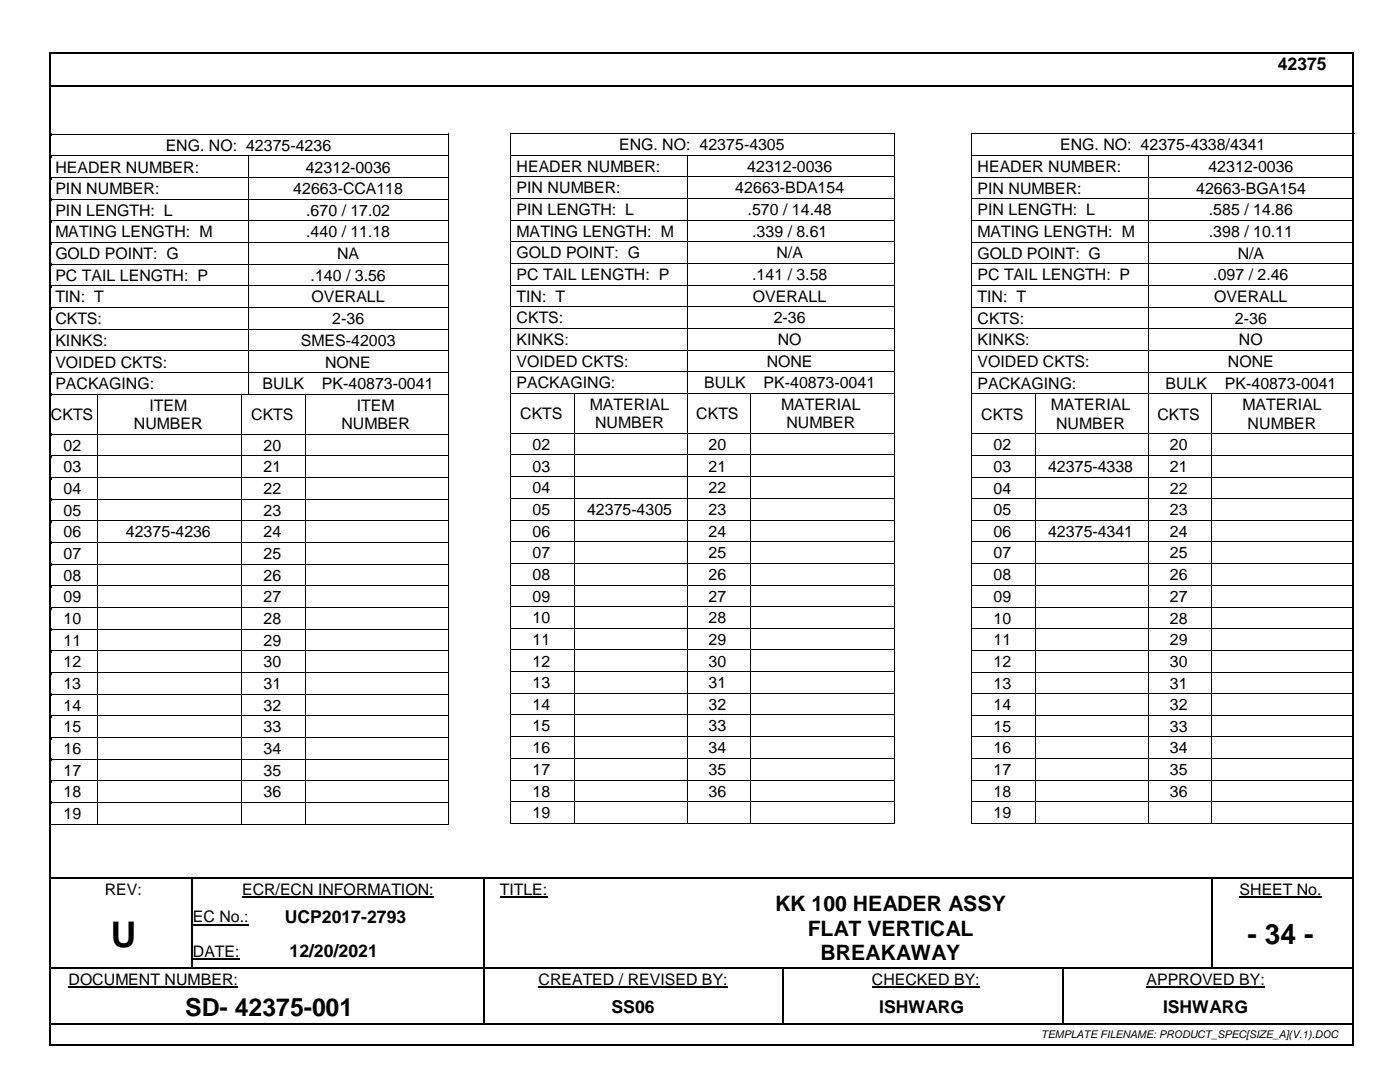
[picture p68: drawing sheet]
<svg xmlns="http://www.w3.org/2000/svg" width="279mm" height="216mm" viewBox="0 0 279 216" stroke-linecap="round" stroke-linejoin="round" font-family="sans-serif">
<defs><g id="words">
<text font-size="7.1" x="22.1" y="188.9">U</text>
<text font-size="5.6" x="249" y="188.3">- 34 -</text>
<text font-size="5" x="37" y="202.7">SD- 42375-001</text>
<g font-size="4.2">
<text x="154.7" y="181.9">KK 100 HEADER ASSY</text>
<text x="161.2" y="186.7">FLAT VERTICAL</text>
<text x="163.8" y="191.6">BREAKAWAY</text>
</g>
<g font-size="3.5">
<text x="255" y="13.9">42375</text>
<text x="56.8" y="184.1">UCP2017-2793</text>
<text x="57.8" y="191">12/20/2021</text>
<text x="122.1" y="202">SS06</text>
<text x="175.5" y="202">ISHWARG</text>
<text x="232.1" y="202">ISHWARG</text>
</g>
<g font-size="3.2">
<text x="123.5" y="29.9">ENG. NO: 42375-4305</text>
<text x="11" y="34.4">HEADER NUMBER:</text>
<text x="33.1" y="30.1">ENG. NO: 42375-4236</text>
<text x="61" y="34.4">42312-0036</text>
<text x="103.1" y="34.3">HEADER NUMBER:</text>
<text x="149.1" y="34.3">42312-0036</text>
<text x="195.1" y="34.3">HEADER NUMBER:</text>
<text x="211.6" y="30">ENG. NO: 42375-4338/4341</text>
<text x="241.2" y="34.3">42312-0036</text>
<text x="11" y="38.7">PIN NUMBER:</text>
<text x="58.5" y="38.7">42663-CCA118</text>
<text x="103.1" y="38.6">PIN NUMBER:</text>
<text x="146.7" y="38.6">42663-BDA154</text>
<text x="195.1" y="38.7">PIN NUMBER:</text>
<text x="238.7" y="38.7">42663-BGA154</text>
<text x="11" y="43.1">PIN LENGTH: L</text>
<text x="11" y="47.4">MATING LENGTH: M</text>
<text x="61.1" y="43.1">.670 / 17.02</text>
<text x="61.1" y="47.4">.440 / 11.18</text>
<text x="103.1" y="42.9">PIN LENGTH: L</text>
<text x="103.1" y="47.2">MATING LENGTH: M</text>
<text x="149.2" y="42.9">.570 / 14.48</text>
<text x="150.1" y="47.2">.339 / 8.61</text>
<text x="195.1" y="43">PIN LENGTH: L</text>
<text x="195.1" y="47.3">MATING LENGTH: M</text>
<text x="241.3" y="43">.585 / 14.86</text>
<text x="241.3" y="47.3">.398 / 10.11</text>
<text x="11" y="51.7">GOLD POINT: G</text>
<text x="67.3" y="51.7">NA</text>
<text x="103.1" y="51.5">GOLD POINT: G</text>
<text x="155" y="51.5">N/A</text>
<text x="195.1" y="51.6">GOLD POINT: G</text>
<text x="247" y="51.6">N/A</text>
<text x="11" y="56">PC TAIL LENGTH: P</text>
<text x="62" y="56">.140 / 3.56</text>
<text x="103.1" y="55.9">PC TAIL LENGTH: P</text>
<text x="150.1" y="55.9">.141 / 3.58</text>
<text x="195.1" y="55.9">PC TAIL LENGTH: P</text>
<text x="242.1" y="55.9">.097 / 2.46</text>
<text x="11" y="60.3">TIN: T</text>
<text x="11" y="64.7">CKTS:</text>
<text x="62.2" y="60.3">OVERALL</text>
<text x="66.3" y="64.7">2-36</text>
<text x="103.1" y="60.2">TIN: T</text>
<text x="103.1" y="64.5">CKTS:</text>
<text x="150.3" y="60.2">OVERALL</text>
<text x="154.4" y="64.5">2-36</text>
<text x="195.1" y="60.2">TIN: T</text>
<text x="195.1" y="64.6">CKTS:</text>
<text x="242.3" y="60.2">OVERALL</text>
<text x="246.5" y="64.6">2-36</text>
<text x="11" y="69">KINKS:</text>
<text x="60" y="69">SMES-42003</text>
<text x="103.1" y="68.9">KINKS:</text>
<text x="155.2" y="68.9">NO</text>
<text x="195.1" y="68.9">KINKS:</text>
<text x="247.3" y="68.9">NO</text>
<text x="11" y="73.3">VOIDED CKTS:</text>
<text x="11" y="77.7">PACKAGING:</text>
<text x="52.4" y="77.7">BULK</text>
<text x="64.3" y="77.7">PK-40873-0041</text>
<text x="64.9" y="73.3">NONE</text>
<text x="103.1" y="73.2">VOIDED CKTS:</text>
<text x="103.1" y="77.5">PACKAGING:</text>
<text x="140.6" y="77.5">BULK</text>
<text x="152.4" y="77.5">PK-40873-0041</text>
<text x="153" y="73.2">NONE</text>
<text x="195.1" y="73.3">VOIDED CKTS:</text>
<text x="195.1" y="77.6">PACKAGING:</text>
<text x="232.6" y="77.6">BULK</text>
<text x="244.5" y="77.6">PK-40873-0041</text>
<text x="245.1" y="73.3">NONE</text>
<text x="10.2" y="83.8">CKTS</text>
<text x="29.8" y="82">ITEM</text>
<text x="50.1" y="83.8">CKTS</text>
<text x="71.2" y="82">ITEM</text>
<text x="103.8" y="83.6">CKTS</text>
<text x="117.7" y="81.8">MATERIAL</text>
<text x="139" y="83.6">CKTS</text>
<text x="155.9" y="81.8">MATERIAL</text>
<text x="195.8" y="83.7">CKTS</text>
<text x="209.7" y="81.9">MATERIAL</text>
<text x="231" y="83.7">CKTS</text>
<text x="247.9" y="81.9">MATERIAL</text>
<text x="12.7" y="89.9">02</text>
<text x="26.7" y="85.6">NUMBER</text>
<text x="52.6" y="89.9">20</text>
<text x="68.1" y="85.6">NUMBER</text>
<text x="106.3" y="89.8">02</text>
<text x="118.8" y="85.4">NUMBER</text>
<text x="141.4" y="89.8">20</text>
<text x="157" y="85.4">NUMBER</text>
<text x="198.3" y="89.8">02</text>
<text x="210.8" y="85.5">NUMBER</text>
<text x="233.5" y="89.8">20</text>
<text x="249" y="85.5">NUMBER</text>
<text x="12.7" y="94.3">03</text>
<text x="52.6" y="94.3">21</text>
<text x="106.3" y="94.1">03</text>
<text x="141.4" y="94.1">21</text>
<text x="198.3" y="94.2">03</text>
<text x="209.2" y="94.2">42375-4338</text>
<text x="233.5" y="94.2">21</text>
<text x="12.7" y="98.6">04</text>
<text x="52.6" y="98.6">22</text>
<text x="106.3" y="98.4">04</text>
<text x="141.4" y="98.4">22</text>
<text x="198.3" y="98.5">04</text>
<text x="233.5" y="98.5">22</text>
<text x="12.7" y="102.9">05</text>
<text x="12.7" y="107.2">06</text>
<text x="25.1" y="107.2">42375-4236</text>
<text x="52.6" y="102.9">23</text>
<text x="52.6" y="107.2">24</text>
<text x="106.3" y="102.8">05</text>
<text x="106.3" y="107.1">06</text>
<text x="117.2" y="102.8">42375-4305</text>
<text x="141.4" y="102.8">23</text>
<text x="141.4" y="107.1">24</text>
<text x="198.3" y="102.8">05</text>
<text x="198.3" y="107.1">06</text>
<text x="209.2" y="107.1">42375-4341</text>
<text x="233.5" y="102.8">23</text>
<text x="233.5" y="107.1">24</text>
<text x="12.7" y="111.5">07</text>
<text x="52.6" y="111.5">25</text>
<text x="106.3" y="111.4">07</text>
<text x="141.4" y="111.4">25</text>
<text x="198.3" y="111.4">07</text>
<text x="233.5" y="111.4">25</text>
<text x="12.7" y="115.9">08</text>
<text x="52.6" y="115.9">26</text>
<text x="106.3" y="115.7">08</text>
<text x="141.4" y="115.7">26</text>
<text x="198.3" y="115.8">08</text>
<text x="233.5" y="115.8">26</text>
<text x="12.7" y="120.2">09</text>
<text x="12.7" y="124.5">10</text>
<text x="52.6" y="120.2">27</text>
<text x="52.6" y="124.5">28</text>
<text x="106.3" y="120">09</text>
<text x="106.3" y="124.4">10</text>
<text x="141.4" y="120">27</text>
<text x="141.4" y="124.4">28</text>
<text x="198.3" y="120.1">09</text>
<text x="198.3" y="124.4">10</text>
<text x="233.5" y="120.1">27</text>
<text x="233.5" y="124.4">28</text>
<text x="12.7" y="128.8">11</text>
<text x="52.6" y="128.8">29</text>
<text x="106.3" y="128.7">11</text>
<text x="141.4" y="128.7">29</text>
<text x="198.3" y="128.8">11</text>
<text x="233.5" y="128.8">29</text>
<text x="12.7" y="133.2">12</text>
<text x="12.7" y="137.5">13</text>
<text x="52.6" y="133.2">30</text>
<text x="52.6" y="137.5">31</text>
<text x="106.3" y="133">12</text>
<text x="106.3" y="137.3">13</text>
<text x="141.4" y="133">30</text>
<text x="141.4" y="137.3">31</text>
<text x="198.3" y="133.1">12</text>
<text x="198.3" y="137.4">13</text>
<text x="233.5" y="133.1">30</text>
<text x="233.5" y="137.4">31</text>
<text x="12.7" y="141.8">14</text>
<text x="52.6" y="141.8">32</text>
<text x="106.3" y="141.6">14</text>
<text x="141.4" y="141.6">32</text>
<text x="198.3" y="141.7">14</text>
<text x="233.5" y="141.7">32</text>
<text x="12.7" y="146.1">15</text>
<text x="52.6" y="146.1">33</text>
<text x="106.3" y="145.9">15</text>
<text x="141.4" y="145.9">33</text>
<text x="198.3" y="146">15</text>
<text x="233.5" y="146">33</text>
<text x="12.7" y="150.4">16</text>
<text x="12.7" y="154.8">17</text>
<text x="52.6" y="150.4">34</text>
<text x="52.6" y="154.8">35</text>
<text x="106.3" y="150.3">16</text>
<text x="106.3" y="154.6">17</text>
<text x="141.4" y="150.3">34</text>
<text x="141.4" y="154.6">35</text>
<text x="198.3" y="150.4">16</text>
<text x="198.3" y="154.7">17</text>
<text x="233.5" y="150.4">34</text>
<text x="233.5" y="154.7">35</text>
<text x="12.7" y="159.1">18</text>
<text x="52.6" y="159.1">36</text>
<text x="106.3" y="158.9">18</text>
<text x="141.4" y="158.9">36</text>
<text x="198.3" y="159">18</text>
<text x="233.5" y="159">36</text>
<text x="12.7" y="163.4">19</text>
<text x="106.3" y="163.3">19</text>
<text x="198.3" y="163.3">19</text>
<text x="20.9" y="178.5">REV:</text>
<text x="48.3" y="178.5">ECR/ECN INFORMATION:</text>
<text x="99.8" y="178.5">TITLE:</text>
<text x="247.4" y="178.5">SHEET No.</text>
<text x="38.5" y="184.1">EC No.:</text>
<text x="38.5" y="191">DATE:</text>
<text x="13.7" y="196.5">DOCUMENT NUMBER:</text>
<text x="107.5" y="196.5">CREATED / REVISED BY:</text>
<text x="174" y="196.5">CHECKED BY:</text>
<text x="228.8" y="196.5">APPROVED BY:</text>
</g>
<text font-size="2.1" x="207.8" y="207.1">TEMPLATE FILENAME: PRODUCT_SPEC[SIZE_A](V.1).DOC</text>
</g></defs>
<g fill="#000">
<path d="M9.8 10.3h.4v.4h-.4z" fill-rule="evenodd"/>
<path d="M9.8 10.3h.4v.4h-.4z" fill-rule="evenodd"/>
<path d="M10.2 17h.3v.4h-.3z" fill-rule="evenodd"/>
<path d="M10.2 17h.3v.4h-.3z" fill-rule="evenodd"/>
<path d="M10.2 17h.3v.4h-.3z" fill-rule="evenodd"/>
<path d="M10.5 17v.4z" fill-rule="evenodd"/>
<path d="M269.9 10.3h.4v.4h-.4z" fill-rule="evenodd"/>
<path d="M269.9 10.3h.4v.4h-.4z" fill-rule="evenodd"/>
<path d="M10.2 26.7h.1v.4h-.1z" fill-rule="evenodd"/>
<path d="M10.2 26.7h.1v.2h-.1z" fill-rule="evenodd"/>
<path d="M10.2 31h.1v.5h-.1z" fill-rule="evenodd"/>
<path d="M10.2 35.4h.1v.4h-.1z" fill-rule="evenodd"/>
<path d="M49.6 31.2h.1v.3h-.1z" fill-rule="evenodd"/>
<path d="M49.6 31h.1v.2h-.1z" fill-rule="evenodd"/>
<path d="M49.6 35.4h.1v.4h-.1z" fill-rule="evenodd"/>
<path d="M89.5 26.7h.1v.4h-.1z" fill-rule="evenodd"/>
<path d="M89.5 26.7h.1v.2h-.1z" fill-rule="evenodd"/>
<path d="M89.5 31h.1v.5h-.1z" fill-rule="evenodd"/>
<path d="M89.5 35.4h.1v.4h-.1z" fill-rule="evenodd"/>
<path d="M101.9 26.6h.1v.4h-.1z" fill-rule="evenodd"/>
<path d="M101.9 26.6h.1v.1h-.1z" fill-rule="evenodd"/>
<path d="M101.9 30.9h.1v.4h-.1z" fill-rule="evenodd"/>
<path d="M101.9 35.2h.1v.4h-.1z" fill-rule="evenodd"/>
<path d="M101.9 39.5h.1v.4h-.1z" fill-rule="evenodd"/>
<path d="M137.1 31h.1v.3h-.1z" fill-rule="evenodd"/>
<path d="M137.1 30.9h.1v.1h-.1z" fill-rule="evenodd"/>
<path d="M137.1 35.2h.1v.4h-.1z" fill-rule="evenodd"/>
<path d="M137.1 39.5h.1v.4h-.1z" fill-rule="evenodd"/>
<path d="M178.3 26.6h.2v.4h-.2z" fill-rule="evenodd"/>
<path d="M178.3 26.6h.2v.1h-.2z" fill-rule="evenodd"/>
<path d="M178.3 30.9h.2v.4h-.2z" fill-rule="evenodd"/>
<path d="M178.3 35.2h.2v.4h-.2z" fill-rule="evenodd"/>
<path d="M178.3 39.5h.2v.4h-.2z" fill-rule="evenodd"/>
<path d="M193.9 26.6h.1v.5h-.1z" fill-rule="evenodd"/>
<path d="M193.9 26.6h.1v.2h-.1z" fill-rule="evenodd"/>
<path d="M193.9 31h.1v.4h-.1z" fill-rule="evenodd"/>
<path d="M193.9 35.3h.1v.4h-.1z" fill-rule="evenodd"/>
<path d="M229.1 31.1h.1v.3h-.1z" fill-rule="evenodd"/>
<path d="M229.1 31h.1v.1h-.1z" fill-rule="evenodd"/>
<path d="M229.1 35.3h.1v.4h-.1z" fill-rule="evenodd"/>
<path d="M10.2 39.7h.1v.4h-.1z" fill-rule="evenodd"/>
<path d="M10.2 44h.1v.4h-.1z" fill-rule="evenodd"/>
<path d="M10.2 48.3h.1v.4h-.1z" fill-rule="evenodd"/>
<path d="M10.2 52.6h.1v.5h-.1z" fill-rule="evenodd"/>
<path d="M10.2 56.9h.1v.5h-.1z" fill-rule="evenodd"/>
<path d="M49.6 39.7h.1v.4h-.1z" fill-rule="evenodd"/>
<path d="M49.6 44h.1v.4h-.1z" fill-rule="evenodd"/>
<path d="M49.6 48.3h.1v.4h-.1z" fill-rule="evenodd"/>
<path d="M49.6 52.6h.1v.5h-.1z" fill-rule="evenodd"/>
<path d="M49.6 56.9h.1v.5h-.1z" fill-rule="evenodd"/>
<path d="M89.5 39.7h.1v.4h-.1z" fill-rule="evenodd"/>
<path d="M89.5 44h.1v.4h-.1z" fill-rule="evenodd"/>
<path d="M89.5 48.3h.1v.4h-.1z" fill-rule="evenodd"/>
<path d="M89.5 52.6h.1v.5h-.1z" fill-rule="evenodd"/>
<path d="M89.5 56.9h.1v.5h-.1z" fill-rule="evenodd"/>
<path d="M101.9 43.8h.1v.4h-.1z" fill-rule="evenodd"/>
<path d="M101.9 48.1h.1v.5h-.1z" fill-rule="evenodd"/>
<path d="M101.9 52.5h.1v.4h-.1z" fill-rule="evenodd"/>
<path d="M101.9 56.8h.1v.4h-.1z" fill-rule="evenodd"/>
<path d="M137.1 43.8h.1v.4h-.1z" fill-rule="evenodd"/>
<path d="M137.1 48.1h.1v.5h-.1z" fill-rule="evenodd"/>
<path d="M137.1 52.5h.1v.4h-.1z" fill-rule="evenodd"/>
<path d="M137.1 56.8h.1v.4h-.1z" fill-rule="evenodd"/>
<path d="M178.3 43.8h.2v.4h-.2z" fill-rule="evenodd"/>
<path d="M178.3 48.1h.2v.5h-.2z" fill-rule="evenodd"/>
<path d="M178.3 52.5h.2v.4h-.2z" fill-rule="evenodd"/>
<path d="M178.3 56.8h.2v.4h-.2z" fill-rule="evenodd"/>
<path d="M193.9 39.6h.1v.4h-.1z" fill-rule="evenodd"/>
<path d="M193.9 43.9h.1v.4h-.1z" fill-rule="evenodd"/>
<path d="M193.9 48.2h.1v.4h-.1z" fill-rule="evenodd"/>
<path d="M193.9 52.5h.1v.5h-.1z" fill-rule="evenodd"/>
<path d="M193.9 56.9h.1v.4h-.1z" fill-rule="evenodd"/>
<path d="M229.1 39.6h.1v.4h-.1z" fill-rule="evenodd"/>
<path d="M229.1 43.9h.1v.4h-.1z" fill-rule="evenodd"/>
<path d="M229.1 48.2h.1v.4h-.1z" fill-rule="evenodd"/>
<path d="M229.1 52.5h.1v.5h-.1z" fill-rule="evenodd"/>
<path d="M229.1 56.9h.1v.4h-.1z" fill-rule="evenodd"/>
<path d="M10.2 61.3h.1v.4h-.1z" fill-rule="evenodd"/>
<path d="M10.2 65.6h.1v.4h-.1z" fill-rule="evenodd"/>
<path d="M10.2 70h.1v.4h-.1z" fill-rule="evenodd"/>
<path d="M10.2 74.3h.1v.4h-.1z" fill-rule="evenodd"/>
<path d="M10.2 78.6h.1v.4h-.1z" fill-rule="evenodd"/>
<path d="M19.3 78.8h.2v.2h-.2z" fill-rule="evenodd"/>
<path d="M19.3 78.6h.2v.2h-.2z" fill-rule="evenodd"/>
<path d="M48.2 78.8h.2v.2h-.2z" fill-rule="evenodd"/>
<path d="M48.2 78.6h.2v.2h-.2z" fill-rule="evenodd"/>
<path d="M48.4 78.6h1.2v.2h-1.2z" fill-rule="evenodd"/>
<path d="M49.6 61.3h.1v.4h-.1z" fill-rule="evenodd"/>
<path d="M49.6 65.6h.1v.4h-.1z" fill-rule="evenodd"/>
<path d="M49.6 70h.1v.4h-.1z" fill-rule="evenodd"/>
<path d="M49.6 74.3h.1v.4h-.1z" fill-rule="evenodd"/>
<path d="M49.6 78.6h.1v.2h-.1z" fill-rule="evenodd"/>
<path d="M60.9 78.8h.2v.2h-.2z" fill-rule="evenodd"/>
<path d="M60.9 78.6h.2v.2h-.2z" fill-rule="evenodd"/>
<path d="M89.5 61.3h.1v.4h-.1z" fill-rule="evenodd"/>
<path d="M89.5 65.6h.1v.4h-.1z" fill-rule="evenodd"/>
<path d="M89.5 70h.1v.4h-.1z" fill-rule="evenodd"/>
<path d="M89.5 74.3h.1v.4h-.1z" fill-rule="evenodd"/>
<path d="M89.5 78.6h.1v.2h-.1z" fill-rule="evenodd"/>
<path d="M89.5 78.8l.1 .2z" fill-rule="evenodd"/>
<path d="M101.9 61.1h.1v.5h-.1z" fill-rule="evenodd"/>
<path d="M101.9 65.5h.1v.4h-.1z" fill-rule="evenodd"/>
<path d="M101.9 69.8h.1v.4h-.1z" fill-rule="evenodd"/>
<path d="M101.9 74.1h.1v.4h-.1z" fill-rule="evenodd"/>
<path d="M101.9 78.4h.1v.4h-.1z" fill-rule="evenodd"/>
<path d="M114.6 78.6h.1v.2h-.1z" fill-rule="evenodd"/>
<path d="M114.6 78.4h.1v.2h-.1z" fill-rule="evenodd"/>
<path d="M137.1 61.1h.1v.5h-.1z" fill-rule="evenodd"/>
<path d="M137.1 65.5h.1v.4h-.1z" fill-rule="evenodd"/>
<path d="M137.1 69.8h.1v.4h-.1z" fill-rule="evenodd"/>
<path d="M137.1 74.1h.1v.4h-.1z" fill-rule="evenodd"/>
<path d="M137.1 78.4h.1v.4h-.1z" fill-rule="evenodd"/>
<path d="M149.8 78.6h.1v.2h-.1z" fill-rule="evenodd"/>
<path d="M149.8 78.4h.1v.2h-.1z" fill-rule="evenodd"/>
<path d="M178.3 61.1h.2v.5h-.2z" fill-rule="evenodd"/>
<path d="M178.3 65.5h.2v.4h-.2z" fill-rule="evenodd"/>
<path d="M178.3 69.8h.2v.4h-.2z" fill-rule="evenodd"/>
<path d="M178.3 74.1h.2v.4h-.2z" fill-rule="evenodd"/>
<path d="M178.3 78.4h.2v.4h-.2z" fill-rule="evenodd"/>
<path d="M193.9 61.2h.1v.4h-.1z" fill-rule="evenodd"/>
<path d="M193.9 65.5h.1v.4h-.1z" fill-rule="evenodd"/>
<path d="M193.9 69.9h.1v.4h-.1z" fill-rule="evenodd"/>
<path d="M193.9 74.2h.1v.4h-.1z" fill-rule="evenodd"/>
<path d="M193.9 78.5h.1v.4h-.1z" fill-rule="evenodd"/>
<path d="M206.6 78.7h.1v.2h-.1z" fill-rule="evenodd"/>
<path d="M206.6 78.5h.1v.2h-.1z" fill-rule="evenodd"/>
<path d="M229.1 61.2h.1v.4h-.1z" fill-rule="evenodd"/>
<path d="M229.1 65.5h.1v.4h-.1z" fill-rule="evenodd"/>
<path d="M229.1 69.9h.1v.4h-.1z" fill-rule="evenodd"/>
<path d="M229.1 74.2h.1v.4h-.1z" fill-rule="evenodd"/>
<path d="M229.1 78.5h.1v.4h-.1z" fill-rule="evenodd"/>
<path d="M241.8 78.7h.1v.2h-.1z" fill-rule="evenodd"/>
<path d="M241.8 78.5h.1v.2h-.1z" fill-rule="evenodd"/>
<path d="M10.2 86.5h.1v.5h-.1z" fill-rule="evenodd"/>
<path d="M10.2 90.9h.1v.4h-.1z" fill-rule="evenodd"/>
<path d="M10.2 95.2h.1v.4h-.1z" fill-rule="evenodd"/>
<path d="M10.2 99.5h.1v.4h-.1z" fill-rule="evenodd"/>
<path d="M19.3 86.5h.2v.5h-.2z" fill-rule="evenodd"/>
<path d="M19.3 90.9h.2v.4h-.2z" fill-rule="evenodd"/>
<path d="M19.3 95.2h.2v.4h-.2z" fill-rule="evenodd"/>
<path d="M19.3 99.5h.2v.4h-.2z" fill-rule="evenodd"/>
<path d="M48.2 86.5h.2v.5h-.2z" fill-rule="evenodd"/>
<path d="M48.2 90.9h.2v.4h-.2z" fill-rule="evenodd"/>
<path d="M48.2 95.2h.2v.4h-.2z" fill-rule="evenodd"/>
<path d="M48.2 99.5h.2v.4h-.2z" fill-rule="evenodd"/>
<path d="M60.9 86.5h.2v.5h-.2z" fill-rule="evenodd"/>
<path d="M60.9 90.9h.2v.4h-.2z" fill-rule="evenodd"/>
<path d="M60.9 95.2h.2v.4h-.2z" fill-rule="evenodd"/>
<path d="M60.9 99.5h.2v.4h-.2z" fill-rule="evenodd"/>
<path d="M89.5 91h.1v.3h-.1z" fill-rule="evenodd"/>
<path d="M89.5 90.9h.1v.1h-.1z" fill-rule="evenodd"/>
<path d="M89.5 95.2h.1v.4h-.1z" fill-rule="evenodd"/>
<path d="M89.5 99.5h.1v.2h-.1z" fill-rule="evenodd"/>
<path d="M89.5 86.5l.1 .5z" fill-rule="evenodd"/>
<path d="M89.5 99.7l.1 .2z" fill-rule="evenodd"/>
<path d="M101.9 86.4h.1v.4h-.1z" fill-rule="evenodd"/>
<path d="M101.9 90.7h.1v.4h-.1z" fill-rule="evenodd"/>
<path d="M101.9 95h.1v.4h-.1z" fill-rule="evenodd"/>
<path d="M101.9 99.4h.1v.4h-.1z" fill-rule="evenodd"/>
<path d="M114.6 86.4h.1v.4h-.1z" fill-rule="evenodd"/>
<path d="M114.6 90.7h.1v.4h-.1z" fill-rule="evenodd"/>
<path d="M114.6 95h.1v.4h-.1z" fill-rule="evenodd"/>
<path d="M114.6 99.4h.1v.4h-.1z" fill-rule="evenodd"/>
<path d="M137.1 86.4h.1v.4h-.1z" fill-rule="evenodd"/>
<path d="M137.1 90.7h.1v.4h-.1z" fill-rule="evenodd"/>
<path d="M137.1 95h.1v.4h-.1z" fill-rule="evenodd"/>
<path d="M137.1 99.4h.1v.4h-.1z" fill-rule="evenodd"/>
<path d="M149.8 86.4h.1v.4h-.1z" fill-rule="evenodd"/>
<path d="M149.8 90.7h.1v.4h-.1z" fill-rule="evenodd"/>
<path d="M149.8 95h.1v.4h-.1z" fill-rule="evenodd"/>
<path d="M149.8 99.4h.1v.4h-.1z" fill-rule="evenodd"/>
<path d="M178.3 86.4h.2v.4h-.2z" fill-rule="evenodd"/>
<path d="M178.3 90.7h.2v.4h-.2z" fill-rule="evenodd"/>
<path d="M178.3 95h.2v.4h-.2z" fill-rule="evenodd"/>
<path d="M178.3 99.4h.2v.4h-.2z" fill-rule="evenodd"/>
<path d="M193.9 86.5h.1v.4h-.1z" fill-rule="evenodd"/>
<path d="M193.9 90.8h.1v.4h-.1z" fill-rule="evenodd"/>
<path d="M193.9 95.1h.1v.4h-.1z" fill-rule="evenodd"/>
<path d="M193.9 99.4h.1v.4h-.1z" fill-rule="evenodd"/>
<path d="M206.6 86.5h.1v.4h-.1z" fill-rule="evenodd"/>
<path d="M206.6 90.8h.1v.4h-.1z" fill-rule="evenodd"/>
<path d="M206.6 95.1h.1v.4h-.1z" fill-rule="evenodd"/>
<path d="M206.6 99.4h.1v.4h-.1z" fill-rule="evenodd"/>
<path d="M229.1 86.5h.1v.4h-.1z" fill-rule="evenodd"/>
<path d="M229.1 90.8h.1v.4h-.1z" fill-rule="evenodd"/>
<path d="M229.1 95.1h.1v.4h-.1z" fill-rule="evenodd"/>
<path d="M229.1 99.4h.1v.4h-.1z" fill-rule="evenodd"/>
<path d="M241.8 86.5h.1v.4h-.1z" fill-rule="evenodd"/>
<path d="M241.8 90.8h.1v.4h-.1z" fill-rule="evenodd"/>
<path d="M241.8 95.1h.1v.4h-.1z" fill-rule="evenodd"/>
<path d="M241.8 99.4h.1v.4h-.1z" fill-rule="evenodd"/>
<path d="M10.2 103.8h.1v.4h-.1z" fill-rule="evenodd"/>
<path d="M10.2 108.1h.1v.5h-.1z" fill-rule="evenodd"/>
<path d="M10.2 112.5h.1v.4h-.1z" fill-rule="evenodd"/>
<path d="M10.2 116.8h.1v.4h-.1z" fill-rule="evenodd"/>
<path d="M19.3 103.8h.2v.4h-.2z" fill-rule="evenodd"/>
<path d="M19.3 108.1h.2v.5h-.2z" fill-rule="evenodd"/>
<path d="M19.3 112.5h.2v.4h-.2z" fill-rule="evenodd"/>
<path d="M19.3 116.8h.2v.4h-.2z" fill-rule="evenodd"/>
<path d="M48.2 103.8h.2v.4h-.2z" fill-rule="evenodd"/>
<path d="M48.2 108.1h.2v.5h-.2z" fill-rule="evenodd"/>
<path d="M48.2 112.5h.2v.4h-.2z" fill-rule="evenodd"/>
<path d="M48.2 116.8h.2v.4h-.2z" fill-rule="evenodd"/>
<path d="M60.9 103.8h.2v.4h-.2z" fill-rule="evenodd"/>
<path d="M60.9 108.1h.2v.5h-.2z" fill-rule="evenodd"/>
<path d="M60.9 112.5h.2v.4h-.2z" fill-rule="evenodd"/>
<path d="M60.9 116.8h.2v.4h-.2z" fill-rule="evenodd"/>
<path d="M89.5 112.7h.1v.2h-.1z" fill-rule="evenodd"/>
<path d="M89.5 112.5h.1v.2h-.1z" fill-rule="evenodd"/>
<path d="M89.5 116.8h.1v.4h-.1z" fill-rule="evenodd"/>
<path d="M89.5 103.8l.1 .4z" fill-rule="evenodd"/>
<path d="M89.5 108.1l.1 .5z" fill-rule="evenodd"/>
<path d="M101.9 103.7h.1v.4h-.1z" fill-rule="evenodd"/>
<path d="M101.9 108h.1v.4h-.1z" fill-rule="evenodd"/>
<path d="M101.9 112.3h.1v.5h-.1z" fill-rule="evenodd"/>
<path d="M101.9 116.7h.1v.4h-.1z" fill-rule="evenodd"/>
<path d="M114.6 103.7h.1v.4h-.1z" fill-rule="evenodd"/>
<path d="M114.6 108h.1v.4h-.1z" fill-rule="evenodd"/>
<path d="M114.6 112.3h.1v.5h-.1z" fill-rule="evenodd"/>
<path d="M114.6 116.7h.1v.4h-.1z" fill-rule="evenodd"/>
<path d="M137.1 103.7h.1v.4h-.1z" fill-rule="evenodd"/>
<path d="M137.1 108h.1v.4h-.1z" fill-rule="evenodd"/>
<path d="M137.1 112.3h.1v.5h-.1z" fill-rule="evenodd"/>
<path d="M137.1 116.7h.1v.4h-.1z" fill-rule="evenodd"/>
<path d="M149.8 103.7h.1v.4h-.1z" fill-rule="evenodd"/>
<path d="M149.8 108h.1v.4h-.1z" fill-rule="evenodd"/>
<path d="M149.8 112.3h.1v.5h-.1z" fill-rule="evenodd"/>
<path d="M149.8 116.7h.1v.4h-.1z" fill-rule="evenodd"/>
<path d="M178.3 103.7h.2v.4h-.2z" fill-rule="evenodd"/>
<path d="M178.3 108h.2v.4h-.2z" fill-rule="evenodd"/>
<path d="M178.3 112.3h.2v.5h-.2z" fill-rule="evenodd"/>
<path d="M178.3 116.7h.2v.4h-.2z" fill-rule="evenodd"/>
<path d="M193.9 103.7h.1v.5h-.1z" fill-rule="evenodd"/>
<path d="M193.9 108.1h.1v.4h-.1z" fill-rule="evenodd"/>
<path d="M193.9 112.4h.1v.4h-.1z" fill-rule="evenodd"/>
<path d="M193.9 116.7h.1v.4h-.1z" fill-rule="evenodd"/>
<path d="M206.6 103.7h.1v.5h-.1z" fill-rule="evenodd"/>
<path d="M206.6 108.1h.1v.4h-.1z" fill-rule="evenodd"/>
<path d="M206.6 112.4h.1v.4h-.1z" fill-rule="evenodd"/>
<path d="M206.6 116.7h.1v.4h-.1z" fill-rule="evenodd"/>
<path d="M229.1 103.7h.1v.5h-.1z" fill-rule="evenodd"/>
<path d="M229.1 108.1h.1v.4h-.1z" fill-rule="evenodd"/>
<path d="M229.1 112.4h.1v.4h-.1z" fill-rule="evenodd"/>
<path d="M229.1 116.7h.1v.4h-.1z" fill-rule="evenodd"/>
<path d="M241.8 103.7h.1v.5h-.1z" fill-rule="evenodd"/>
<path d="M241.8 108.1h.1v.4h-.1z" fill-rule="evenodd"/>
<path d="M241.8 112.4h.1v.4h-.1z" fill-rule="evenodd"/>
<path d="M241.8 116.7h.1v.4h-.1z" fill-rule="evenodd"/>
<path d="M10.2 121.1h.1v.5h-.1z" fill-rule="evenodd"/>
<path d="M10.2 125.5h.1v.4h-.1z" fill-rule="evenodd"/>
<path d="M10.2 129.8h.1v.4h-.1z" fill-rule="evenodd"/>
<path d="M10.2 134.1h.1v.4h-.1z" fill-rule="evenodd"/>
<path d="M10.2 138.4h.1v.4h-.1z" fill-rule="evenodd"/>
<path d="M19.3 121.1h.2v.5h-.2z" fill-rule="evenodd"/>
<path d="M19.3 125.5h.2v.4h-.2z" fill-rule="evenodd"/>
<path d="M19.3 129.8h.2v.4h-.2z" fill-rule="evenodd"/>
<path d="M19.3 134.1h.2v.4h-.2z" fill-rule="evenodd"/>
<path d="M19.3 138.4h.2v.4h-.2z" fill-rule="evenodd"/>
<path d="M48.2 121.1h.2v.5h-.2z" fill-rule="evenodd"/>
<path d="M48.2 125.5h.2v.4h-.2z" fill-rule="evenodd"/>
<path d="M48.2 129.8h.2v.4h-.2z" fill-rule="evenodd"/>
<path d="M48.2 134.1h.2v.4h-.2z" fill-rule="evenodd"/>
<path d="M48.2 138.4h.2v.4h-.2z" fill-rule="evenodd"/>
<path d="M60.9 121.1h.2v.5h-.2z" fill-rule="evenodd"/>
<path d="M60.9 125.5h.2v.4h-.2z" fill-rule="evenodd"/>
<path d="M60.9 129.8h.2v.4h-.2z" fill-rule="evenodd"/>
<path d="M60.9 134.1h.2v.4h-.2z" fill-rule="evenodd"/>
<path d="M60.9 138.4h.2v.4h-.2z" fill-rule="evenodd"/>
<path d="M89.5 121.1h.1v.5h-.1z" fill-rule="evenodd"/>
<path d="M89.5 125.5h.1v.4h-.1z" fill-rule="evenodd"/>
<path d="M89.5 129.8h.1v.4h-.1z" fill-rule="evenodd"/>
<path d="M89.5 134.1h.1v.4h-.1z" fill-rule="evenodd"/>
<path d="M89.5 138.4h.1v.4h-.1z" fill-rule="evenodd"/>
<path d="M101.9 121h.1v.4h-.1z" fill-rule="evenodd"/>
<path d="M101.9 125.3h.1v.4h-.1z" fill-rule="evenodd"/>
<path d="M101.9 129.6h.1v.4h-.1z" fill-rule="evenodd"/>
<path d="M101.9 133.9h.1v.4h-.1z" fill-rule="evenodd"/>
<path d="M101.9 138.2h.1v.5h-.1z" fill-rule="evenodd"/>
<path d="M114.6 121h.1v.4h-.1z" fill-rule="evenodd"/>
<path d="M114.6 125.3h.1v.4h-.1z" fill-rule="evenodd"/>
<path d="M114.6 129.6h.1v.4h-.1z" fill-rule="evenodd"/>
<path d="M114.6 133.9h.1v.4h-.1z" fill-rule="evenodd"/>
<path d="M114.6 138.2h.1v.5h-.1z" fill-rule="evenodd"/>
<path d="M137.1 121h.1v.4h-.1z" fill-rule="evenodd"/>
<path d="M137.1 125.3h.1v.4h-.1z" fill-rule="evenodd"/>
<path d="M137.1 129.6h.1v.4h-.1z" fill-rule="evenodd"/>
<path d="M137.1 133.9h.1v.4h-.1z" fill-rule="evenodd"/>
<path d="M137.1 138.2h.1v.5h-.1z" fill-rule="evenodd"/>
<path d="M149.8 121h.1v.4h-.1z" fill-rule="evenodd"/>
<path d="M149.8 125.3h.1v.4h-.1z" fill-rule="evenodd"/>
<path d="M149.8 129.6h.1v.4h-.1z" fill-rule="evenodd"/>
<path d="M149.8 133.9h.1v.4h-.1z" fill-rule="evenodd"/>
<path d="M149.8 138.2h.1v.5h-.1z" fill-rule="evenodd"/>
<path d="M178.3 121h.2v.4h-.2z" fill-rule="evenodd"/>
<path d="M178.3 125.3h.2v.4h-.2z" fill-rule="evenodd"/>
<path d="M178.3 129.6h.2v.4h-.2z" fill-rule="evenodd"/>
<path d="M178.3 133.9h.2v.4h-.2z" fill-rule="evenodd"/>
<path d="M178.3 138.2h.2v.5h-.2z" fill-rule="evenodd"/>
<path d="M193.9 121.1h.1v.4h-.1z" fill-rule="evenodd"/>
<path d="M193.9 125.4h.1v.4h-.1z" fill-rule="evenodd"/>
<path d="M193.9 129.7h.1v.4h-.1z" fill-rule="evenodd"/>
<path d="M193.9 134h.1v.4h-.1z" fill-rule="evenodd"/>
<path d="M193.9 138.3h.1v.5h-.1z" fill-rule="evenodd"/>
<path d="M206.6 121.1h.1v.4h-.1z" fill-rule="evenodd"/>
<path d="M206.6 125.4h.1v.4h-.1z" fill-rule="evenodd"/>
<path d="M206.6 129.7h.1v.4h-.1z" fill-rule="evenodd"/>
<path d="M206.6 134h.1v.4h-.1z" fill-rule="evenodd"/>
<path d="M206.6 138.3h.1v.5h-.1z" fill-rule="evenodd"/>
<path d="M229.1 121.1h.1v.4h-.1z" fill-rule="evenodd"/>
<path d="M229.1 125.4h.1v.4h-.1z" fill-rule="evenodd"/>
<path d="M229.1 129.7h.1v.4h-.1z" fill-rule="evenodd"/>
<path d="M229.1 134h.1v.4h-.1z" fill-rule="evenodd"/>
<path d="M229.1 138.3h.1v.5h-.1z" fill-rule="evenodd"/>
<path d="M241.8 121.1h.1v.4h-.1z" fill-rule="evenodd"/>
<path d="M241.8 125.4h.1v.4h-.1z" fill-rule="evenodd"/>
<path d="M241.8 129.7h.1v.4h-.1z" fill-rule="evenodd"/>
<path d="M241.8 134h.1v.4h-.1z" fill-rule="evenodd"/>
<path d="M241.8 138.3h.1v.5h-.1z" fill-rule="evenodd"/>
<path d="M10.2 142.7h.1v.5h-.1z" fill-rule="evenodd"/>
<path d="M10.2 147h.1v.5h-.1z" fill-rule="evenodd"/>
<path d="M10.2 151.4h.1v.4h-.1z" fill-rule="evenodd"/>
<path d="M10.2 155.7h.1v.4h-.1z" fill-rule="evenodd"/>
<path d="M19.3 142.7h.2v.5h-.2z" fill-rule="evenodd"/>
<path d="M19.3 147h.2v.5h-.2z" fill-rule="evenodd"/>
<path d="M19.3 151.4h.2v.4h-.2z" fill-rule="evenodd"/>
<path d="M19.3 155.7h.2v.4h-.2z" fill-rule="evenodd"/>
<path d="M48.2 142.7h.2v.5h-.2z" fill-rule="evenodd"/>
<path d="M48.2 147h.2v.5h-.2z" fill-rule="evenodd"/>
<path d="M48.2 151.4h.2v.4h-.2z" fill-rule="evenodd"/>
<path d="M48.2 155.7h.2v.4h-.2z" fill-rule="evenodd"/>
<path d="M60.9 142.7h.2v.5h-.2z" fill-rule="evenodd"/>
<path d="M60.9 147h.2v.5h-.2z" fill-rule="evenodd"/>
<path d="M60.9 151.4h.2v.4h-.2z" fill-rule="evenodd"/>
<path d="M60.9 155.7h.2v.4h-.2z" fill-rule="evenodd"/>
<path d="M89.5 142.7h.1v.5h-.1z" fill-rule="evenodd"/>
<path d="M89.5 147h.1v.5h-.1z" fill-rule="evenodd"/>
<path d="M89.5 151.4h.1v.4h-.1z" fill-rule="evenodd"/>
<path d="M89.5 155.7h.1v.4h-.1z" fill-rule="evenodd"/>
<path d="M101.9 142.6h.1v.4h-.1z" fill-rule="evenodd"/>
<path d="M101.9 146.9h.1v.4h-.1z" fill-rule="evenodd"/>
<path d="M101.9 151.2h.1v.4h-.1z" fill-rule="evenodd"/>
<path d="M101.9 155.6h.1v.4h-.1z" fill-rule="evenodd"/>
<path d="M114.6 142.6h.1v.4h-.1z" fill-rule="evenodd"/>
<path d="M114.6 146.9h.1v.4h-.1z" fill-rule="evenodd"/>
<path d="M114.6 151.2h.1v.4h-.1z" fill-rule="evenodd"/>
<path d="M114.6 155.6h.1v.4h-.1z" fill-rule="evenodd"/>
<path d="M137.1 142.6h.1v.4h-.1z" fill-rule="evenodd"/>
<path d="M137.1 146.9h.1v.4h-.1z" fill-rule="evenodd"/>
<path d="M137.1 151.2h.1v.4h-.1z" fill-rule="evenodd"/>
<path d="M137.1 155.6h.1v.4h-.1z" fill-rule="evenodd"/>
<path d="M149.8 142.6h.1v.4h-.1z" fill-rule="evenodd"/>
<path d="M149.8 146.9h.1v.4h-.1z" fill-rule="evenodd"/>
<path d="M149.8 151.2h.1v.4h-.1z" fill-rule="evenodd"/>
<path d="M149.8 155.6h.1v.4h-.1z" fill-rule="evenodd"/>
<path d="M178.3 142.6h.2v.4h-.2z" fill-rule="evenodd"/>
<path d="M178.3 146.9h.2v.4h-.2z" fill-rule="evenodd"/>
<path d="M178.3 151.2h.2v.4h-.2z" fill-rule="evenodd"/>
<path d="M178.3 155.6h.2v.4h-.2z" fill-rule="evenodd"/>
<path d="M193.9 142.6h.1v.5h-.1z" fill-rule="evenodd"/>
<path d="M193.9 147h.1v.4h-.1z" fill-rule="evenodd"/>
<path d="M193.9 151.3h.1v.4h-.1z" fill-rule="evenodd"/>
<path d="M193.9 155.6h.1v.4h-.1z" fill-rule="evenodd"/>
<path d="M206.6 142.6h.1v.5h-.1z" fill-rule="evenodd"/>
<path d="M206.6 147h.1v.4h-.1z" fill-rule="evenodd"/>
<path d="M206.6 151.3h.1v.4h-.1z" fill-rule="evenodd"/>
<path d="M206.6 155.6h.1v.4h-.1z" fill-rule="evenodd"/>
<path d="M229.1 142.6h.1v.5h-.1z" fill-rule="evenodd"/>
<path d="M229.1 147h.1v.4h-.1z" fill-rule="evenodd"/>
<path d="M229.1 151.3h.1v.4h-.1z" fill-rule="evenodd"/>
<path d="M229.1 155.6h.1v.4h-.1z" fill-rule="evenodd"/>
<path d="M241.8 142.6h.1v.5h-.1z" fill-rule="evenodd"/>
<path d="M241.8 147h.1v.4h-.1z" fill-rule="evenodd"/>
<path d="M241.8 151.3h.1v.4h-.1z" fill-rule="evenodd"/>
<path d="M241.8 155.6h.1v.4h-.1z" fill-rule="evenodd"/>
<path d="M10.2 160h.1v.4h-.1z" fill-rule="evenodd"/>
<path d="M10.2 164.4h.1v.1h-.1z" fill-rule="evenodd"/>
<path d="M10.2 164.4h.1v.1h-.1z" fill-rule="evenodd"/>
<path d="M19.3 160h.2v.4h-.2z" fill-rule="evenodd"/>
<path d="M19.3 164.4h.2v.1h-.2z" fill-rule="evenodd"/>
<path d="M38.2 175.3h.3v.2h-.3z" fill-rule="evenodd"/>
<path d="M38.2 175h.4v.3h-.4z" fill-rule="evenodd"/>
<path d="M48.2 160h.2v.4h-.2z" fill-rule="evenodd"/>
<path d="M48.2 164.4h.2v.1h-.2z" fill-rule="evenodd"/>
<path d="M60.9 160h.2v.4h-.2z" fill-rule="evenodd"/>
<path d="M60.9 164.4h.2v.1h-.2z" fill-rule="evenodd"/>
<path d="M89.5 160h.1v.4h-.1z" fill-rule="evenodd"/>
<path d="M89.5 164.4h.1v.1h-.1z" fill-rule="evenodd"/>
<path d="M89.5 164.4h.1v.1h-.1z" fill-rule="evenodd"/>
<path d="M96.4 175.3h.3v.2h-.3z" fill-rule="evenodd"/>
<path d="M96.4 175h.3v.3h-.3z" fill-rule="evenodd"/>
<path d="M101.9 159.9h.1v.4h-.1z" fill-rule="evenodd"/>
<path d="M101.9 164.2h.1v.2h-.1z" fill-rule="evenodd"/>
<path d="M101.9 164.2h.1v.2h-.1z" fill-rule="evenodd"/>
<path d="M113.6 175h.3v.3h-.3z" fill-rule="evenodd"/>
<path d="M114.6 159.9h.1v.4h-.1z" fill-rule="evenodd"/>
<path d="M114.6 164.2h.1v.2h-.1z" fill-rule="evenodd"/>
<path d="M137.1 159.9h.1v.4h-.1z" fill-rule="evenodd"/>
<path d="M137.1 164.2h.1v.2h-.1z" fill-rule="evenodd"/>
<path d="M149.8 159.9h.1v.4h-.1z" fill-rule="evenodd"/>
<path d="M149.8 164.2h.1v.2h-.1z" fill-rule="evenodd"/>
<path d="M178.3 159.9h.2v.4h-.2z" fill-rule="evenodd"/>
<path d="M178.3 164.2h.2v.2h-.2z" fill-rule="evenodd"/>
<path d="M178.3 164.2h.2v.2h-.2z" fill-rule="evenodd"/>
<path d="M193.9 159.9h.1v.5h-.1z" fill-rule="evenodd"/>
<path d="M193.9 164.2h.1v.2h-.1z" fill-rule="evenodd"/>
<path d="M193.9 164.2h.1v.2h-.1z" fill-rule="evenodd"/>
<path d="M206.6 159.9h.1v.5h-.1z" fill-rule="evenodd"/>
<path d="M206.6 164.2h.1v.2h-.1z" fill-rule="evenodd"/>
<path d="M229.1 159.9h.1v.5h-.1z" fill-rule="evenodd"/>
<path d="M229.1 164.2h.1v.2h-.1z" fill-rule="evenodd"/>
<path d="M241.8 159.9h.1v.5h-.1z" fill-rule="evenodd"/>
<path d="M241.8 164.2h.1v.2h-.1z" fill-rule="evenodd"/>
<path d="M241.8 175.3h.3v.2h-.3z" fill-rule="evenodd"/>
<path d="M241.8 175h.4v.3h-.4z" fill-rule="evenodd"/>
<path d="M269.1 175h.3v.3h-.3z" fill-rule="evenodd"/>
<path d="M269.4 175h.5v.3h-.5z" fill-rule="evenodd"/>
<path d="M38.2 179.3h.3v.9h-.3z" fill-rule="evenodd"/>
<path d="M38.2 186.2h.3v.9h-.3z" fill-rule="evenodd"/>
<path d="M38.2 193.1h.3v.2h-.3z" fill-rule="evenodd"/>
<path d="M55.5 193.1h.3v.2h-.3z" fill-rule="evenodd"/>
<path d="M96.4 197.4h.3v.8h-.3z" fill-rule="evenodd"/>
<path d="M96.4 179.3h.3v.9h-.3z" fill-rule="evenodd"/>
<path d="M96.4 186.2h.3v.9h-.3z" fill-rule="evenodd"/>
<path d="M96.4 193.1h.3v.5h-.3z" fill-rule="evenodd"/>
<path d="M113.6 193.1h.2v.2h-.2z" fill-rule="evenodd"/>
<path d="M156.1 197.4h.3v.8h-.3z" fill-rule="evenodd"/>
<path d="M156.1 193.3h.3v.3h-.3z" fill-rule="evenodd"/>
<path d="M156.1 193.1h.3v.2h-.3z" fill-rule="evenodd"/>
<path d="M212 193.3h.2v.3h-.2z" fill-rule="evenodd"/>
<path d="M212 193.1h.2v.2h-.2z" fill-rule="evenodd"/>
<path d="M212 197.4h.2v.8h-.2z" fill-rule="evenodd"/>
<path d="M241.8 179.3h.3v.9h-.3z" fill-rule="evenodd"/>
<path d="M241.8 186.2h.3v.9h-.3z" fill-rule="evenodd"/>
<path d="M241.8 193.1h.3v.2h-.3z" fill-rule="evenodd"/>
<path d="M9.8 208.3h.4v.4h-.4z" fill-rule="evenodd"/>
<path d="M9.8 208.3h.4v.4h-.4z" fill-rule="evenodd"/>
<path d="M96.4 204.2h.3v.4h-.3z" fill-rule="evenodd"/>
<path d="M156.1 204.2h.3v.4h-.3z" fill-rule="evenodd"/>
<path d="M212 204.2h.3v.4h-.3z" fill-rule="evenodd"/>
<path d="M269.1 204.2h.3v.4h-.3z" fill-rule="evenodd"/>
<path d="M269.3 204.2h.4v.4h-.4z" fill-rule="evenodd"/>
<path d="M269.7 204.2h.2v.4h-.2z" fill-rule="evenodd"/>
<path d="M269.9 208.3h.4v.4h-.4z" fill-rule="evenodd"/>
<path d="M269.9 208.3h.4v.4h-.4z" fill-rule="evenodd"/>
</g>
<g fill="none" stroke="#000" stroke-width=".34">
<path d="M10 10.7v197.6M10.2 10.5h259.7M10.5 17.2h259.4M270.1 10.7v197.6M10.2 175.1h28M38.6 175.1h57.8M96.7 175.1h16.9M113.9 175.1h127.9M242.2 175.1h26.9M96.5 198.2v6M156.2 198.2v6M10.2 204.4h86.2"/>
<path d="M10.2 208.5h259.7M96.7 204.4h59.4M156.4 204.4h55.6M212.3 204.4h56.8"/>
</g>
<path d="M48.3 179h38.3M99.8 179h9.5M247.4 179h16.4M13.7 197h33.8M38.5 184.5h11.1M38.5 191.4h9.3M107.5 197h37.8M174 197h21.5M228.8 197h23.7" fill="none" stroke="#000" stroke-width=".21"/>
<g fill="none" stroke="#000" stroke-width=".25">
<path d="M38.4 175.5v3.8M96.5 175.5v3.8M242 175.5v3.8M10.2 193.2h28M38.4 180.2v6M38.4 187.1v6M38.5 193.2h17M55.8 193.2h40.6M96.5 180.2v6M96.5 187.1v6M96.5 193.6v3.8M96.7 193.2h16.9"/>
<path d="M113.8 193.2h42.3M156.2 193.6v3.8M156.4 193.2h55.6M212.1 193.6v3.8M212.1 198.2v6M212.2 193.2h29.6M242 180.2v6M242 187.1v6M242.1 193.2h27.8"/>
</g>
<g fill="none" stroke="#000" stroke-width=".2">
<path d="M10.3 26.8h79.2M10.3 31.1h39.3M10.3 35.4h39.3M10.3 39.8h39.3M49.7 31.5v3.9M49.7 35.8v3.9M49.7 31.1h39.8M49.7 35.4h39.8M49.7 39.8h39.8M89.6 27.1v3.9M89.6 31.5v3.9M89.6 35.8v3.9"/>
<path d="M102 27v3.9M102 31.3v3.9M102 35.6v3.9M102 39.9v3.9M102 26.6h76.3M102 31h35.1M102 35.3h35.1M102 39.6h35.1M137.1 31.3v3.9M137.1 35.6v3.9M137.1 39.9v3.9M137.2 31h41.1"/>
<path d="M137.2 35.3h41.1M137.2 39.6h41.1M178.4 27v3.9M178.4 31.3v3.9M178.4 35.6v3.9M178.4 39.9v3.9M194 27.1v3.9M194 31.4v3.9M194 35.7v3.9M194 26.7h76.3M194 31h35.1M194 35.4h35.1"/>
<path d="M194 39.7h35.1M229.1 31.4v3.9M229.1 35.7v3.9M229.2 31h40.7M229.2 35.4h40.7M229.2 39.7h40.7M10.3 44.1h39.3M10.3 48.4h39.3M10.3 52.7h39.3M10.3 57h39.3M49.7 40.1v3.9M49.7 44.4v3.9"/>
<path d="M49.7 48.7v3.9M49.7 53.1v3.8M49.7 57.4v3.9M49.7 44.1h39.8M49.7 48.4h39.8M49.7 52.7h39.8M49.7 57h39.8M89.6 40.1v3.9M89.6 44.4v3.9M89.6 48.7v3.9M89.6 53.1v3.8M89.6 57.4v3.9"/>
<path d="M102 44.2v3.9M102 48.6v3.9M102 52.9v3.9M102 57.2v3.9M102 43.9h35.1M102 48.2h35.1M102 52.6h35.1M102 56.9h35.1M137.1 44.2v3.9M137.1 48.6v3.9M137.1 52.9v3.9M137.1 57.2v3.9"/>
<path d="M137.2 43.9h41.1M137.2 48.2h41.1M137.2 52.6h41.1M137.2 56.9h41.1M178.4 44.2v3.9M178.4 48.6v3.9M178.4 52.9v3.9M178.4 57.2v3.9M194 40v3.9M194 44.3v3.9M194 48.6v3.9M194 53v3.9"/>
<path d="M194 57.3v3.9M194 56.9h35.1M194 44h35.1M194 48.3h35.1M194 52.6h35.1M229.1 40v3.9M229.1 44.3v3.9M229.1 48.6v3.9M229.1 53v3.9M229.1 57.3v3.9M229.2 56.9h40.7M229.2 44h40.7"/>
<path d="M229.2 48.3h40.7M229.2 52.6h40.7M10.3 61.3h39.3M10.3 65.7h39.3M10.3 70h39.3M10.3 74.4h39.3M10.3 78.7h9M19.4 79v7.5M19.5 78.7h28.7M48.3 79v7.5M49.7 61.7v3.9M49.7 66v4"/>
<path d="M49.7 70.4v3.9M49.7 74.7v3.9M49.7 61.3h39.8M49.7 65.7h39.8M49.7 70h39.8M49.7 74.4h39.8M49.7 78.7h11.2M61 79v7.5M61.1 78.7h28.4M89.6 61.7v3.9M89.6 66v4M89.6 70.4v3.9"/>
<path d="M89.6 74.7v3.9M89.6 79v7.5M102 61.6v3.9M102 65.9v3.9M102 70.2v3.9M102 74.5v3.9M102 78.8v7.6M102 61.2h35.1M102 65.5h35.1M102 69.9h35.1M102 74.2h35.1M102 78.5h12.6"/>
<path d="M114.7 78.8v7.6M114.7 78.5h22.4M137.1 61.6v3.9M137.1 65.9v3.9M137.1 70.2v3.9M137.1 74.5v3.9M137.1 78.8v7.6M137.2 61.2h41.1M137.2 65.5h41.1M137.2 69.9h41.1M137.2 74.2h41.1M137.2 78.5h12.6"/>
<path d="M149.8 78.8v7.6M149.9 78.5h28.4M178.4 61.6v3.9M178.4 65.9v3.9M178.4 70.2v3.9M178.4 74.5v3.9M178.4 78.8v7.6M194 61.6v3.9M194 65.9v4M194 70.3v3.9M194 74.6v3.9M194 78.9v7.6"/>
<path d="M194 65.6h35.1M194 61.3h35.1M194 70h35.1M194 74.3h35.1M194 78.6h12.6M206.7 78.9v7.6M206.7 78.6h22.4M229.1 61.6v3.9M229.1 65.9v4M229.1 70.3v3.9M229.1 74.6v3.9M229.1 78.9v7.6"/>
<path d="M229.2 65.6h40.7M229.2 61.3h40.7M229.2 70h40.7M229.2 74.3h40.7M229.2 78.6h12.6M241.8 78.9v7.6M241.9 78.6h28M10.3 86.6h9M10.3 90.9h9M10.3 95.3h9M10.3 99.6h9M19.4 87v3.9"/>
<path d="M19.4 91.3v3.9M19.4 95.6v3.9M19.4 99.9v3.9M19.5 86.6h28.7M19.5 90.9h28.7M19.5 95.3h28.7M19.5 99.6h28.7M48.3 87v3.9M48.3 91.3v3.9M48.3 95.6v3.9M48.3 99.9v3.9M48.4 86.6h12.5"/>
<path d="M48.4 90.9h12.5M48.4 95.3h12.5M48.4 99.6h12.5M61 87v3.9M61 91.3v3.9M61 95.6v3.9M61 99.9v3.9M61.1 86.6h28.4M61.1 90.9h28.4M61.1 95.3h28.4M61.1 99.6h28.4M89.6 91.3v3.9"/>
<path d="M89.6 95.6v3.9M89.6 87v3.9M89.6 99.9v3.9M102 86.8v3.9M102 91.1v3.9M102 95.4v4M102 99.8v3.9M102 86.5h12.6M102 90.8h12.6M102 95.1h12.6M102 99.5h12.6M114.7 86.8v3.9"/>
<path d="M114.7 91.1v3.9M114.7 95.4v4M114.7 99.8v3.9M114.7 86.5h22.4M114.7 90.8h22.4M114.7 95.1h22.4M114.7 99.5h22.4M137.1 86.8v3.9M137.1 91.1v3.9M137.1 95.4v4M137.1 99.8v3.9M137.2 86.5h12.6"/>
<path d="M137.2 90.8h12.6M137.2 95.1h12.6M137.2 99.5h12.6M149.8 86.8v3.9M149.8 91.1v3.9M149.8 95.4v4M149.8 99.8v3.9M149.9 86.5h28.4M149.9 90.8h28.4M149.9 95.1h28.4M149.9 99.5h28.4M178.4 86.8v3.9"/>
<path d="M178.4 91.1v3.9M178.4 95.4v4M178.4 99.8v3.9M194 86.9v3.9M194 91.2v3.9M194 95.5v3.9M194 99.8v3.9M194 86.5h12.6M194 90.9h12.6M194 95.2h12.6M194 99.5h12.6M206.7 86.9v3.9"/>
<path d="M206.7 91.2v3.9M206.7 95.5v3.9M206.7 99.8v3.9M206.7 86.5h22.4M206.7 90.9h22.4M206.7 95.2h22.4M206.7 99.5h22.4M229.1 86.9v3.9M229.1 91.2v3.9M229.1 95.5v3.9M229.1 99.8v3.9M229.2 86.5h12.6"/>
<path d="M229.2 90.9h12.6M229.2 95.2h12.6M229.2 99.5h12.6M241.8 86.9v3.9M241.8 91.2v3.9M241.8 95.5v3.9M241.8 99.8v3.9M241.9 86.5h28M241.9 90.9h28M241.9 95.2h28M241.9 99.5h28M10.3 103.9h9"/>
<path d="M10.3 108.2h9M10.3 112.6h9M10.3 116.9h9M19.4 104.2v3.9M19.4 108.6v3.9M19.4 112.9v3.9M19.4 117.2v3.9M19.5 103.9h28.7M19.5 108.2h28.7M19.5 112.6h28.7M19.5 116.9h28.7M48.3 104.2v3.9"/>
<path d="M48.3 108.6v3.9M48.3 112.9v3.9M48.3 117.2v3.9M48.4 103.9h12.5M48.4 108.2h12.5M48.4 112.6h12.5M48.4 116.9h12.5M61 104.2v3.9M61 108.6v3.9M61 112.9v3.9M61 117.2v3.9M61.1 103.9h28.4"/>
<path d="M61.1 108.2h28.4M61.1 112.6h28.4M61.1 116.9h28.4M89.6 112.9v3.9M89.6 117.2v3.9M89.6 104.2v3.9M89.6 108.6v3.9M102 104.1v3.9M102 108.4v3.9M102 112.7v4M102 117.1v3.9M102 103.8h12.6"/>
<path d="M102 108.1h12.6M102 112.4h12.6M102 116.7h12.6M114.7 104.1v3.9M114.7 108.4v3.9M114.7 112.7v4M114.7 117.1v3.9M114.7 103.8h22.4M114.7 108.1h22.4M114.7 112.4h22.4M114.7 116.7h22.4M137.1 104.1v3.9"/>
<path d="M137.1 108.4v3.9M137.1 112.7v4M137.1 117.1v3.9M137.2 103.8h12.6M137.2 108.1h12.6M137.2 112.4h12.6M137.2 116.7h12.6M149.8 104.1v3.9M149.8 108.4v3.9M149.8 112.7v4M149.8 117.1v3.9M149.9 103.8h28.4"/>
<path d="M149.9 108.1h28.4M149.9 112.4h28.4M149.9 116.7h28.4M178.4 104.1v3.9M178.4 108.4v3.9M178.4 112.7v4M178.4 117.1v3.9M194 104.2v3.9M194 108.5v3.9M194 112.8v3.9M194 117.1v4M194 108.1h12.6"/>
<path d="M194 103.8h12.6M194 112.5h12.6M194 116.8h12.6M206.7 104.2v3.9M206.7 108.5v3.9M206.7 112.8v3.9M206.7 117.1v4M206.7 108.1h22.4M206.7 103.8h22.4M206.7 112.5h22.4M206.7 116.8h22.4M229.1 104.2v3.9"/>
<path d="M229.1 108.5v3.9M229.1 112.8v3.9M229.1 117.1v4M229.2 108.1h12.6M229.2 103.8h12.6M229.2 112.5h12.6M229.2 116.8h12.6M241.8 104.2v3.9M241.8 108.5v3.9M241.8 112.8v3.9M241.8 117.1v4M241.9 108.1h28"/>
<path d="M241.9 103.8h28M241.9 112.5h28M241.9 116.8h28M10.3 121.2h9M10.3 125.5h9M10.3 129.9h9M10.3 134.2h9M10.3 138.5h9M19.4 121.6v3.9M19.4 125.9v3.9M19.4 130.2v3.9M19.4 134.5v3.9"/>
<path d="M19.4 138.8v3.9M19.5 121.2h28.7M19.5 125.5h28.7M19.5 129.9h28.7M19.5 134.2h28.7M19.5 138.5h28.7M48.3 121.6v3.9M48.3 125.9v3.9M48.3 130.2v3.9M48.3 134.5v3.9M48.3 138.8v3.9M48.4 121.2h12.5"/>
<path d="M48.4 125.5h12.5M48.4 129.9h12.5M48.4 134.2h12.5M48.4 138.5h12.5M61 121.6v3.9M61 125.9v3.9M61 130.2v3.9M61 134.5v3.9M61 138.8v3.9M61.1 121.2h28.4M61.1 125.5h28.4M61.1 129.9h28.4"/>
<path d="M61.1 134.2h28.4M61.1 138.5h28.4M89.6 121.6v3.9M89.6 125.9v3.9M89.6 130.2v3.9M89.6 134.5v3.9M89.6 138.8v3.9M102 121.4v3.9M102 125.7v3.9M102 130v3.9M102 134.3v3.9M102 138.7v3.9"/>
<path d="M102 121.1h12.6M102 125.4h12.6M102 129.7h12.6M102 134h12.6M102 138.3h12.6M114.7 121.4v3.9M114.7 125.7v3.9M114.7 130v3.9M114.7 134.3v3.9M114.7 138.7v3.9M114.7 121.1h22.4M114.7 125.4h22.4"/>
<path d="M114.7 129.7h22.4M114.7 134h22.4M114.7 138.3h22.4M137.1 121.4v3.9M137.1 125.7v3.9M137.1 130v3.9M137.1 134.3v3.9M137.1 138.7v3.9M137.2 121.1h12.6M137.2 125.4h12.6M137.2 129.7h12.6M137.2 134h12.6"/>
<path d="M137.2 138.3h12.6M149.8 121.4v3.9M149.8 125.7v3.9M149.8 130v3.9M149.8 134.3v3.9M149.8 138.7v3.9M149.9 121.1h28.4M149.9 125.4h28.4M149.9 129.7h28.4M149.9 134h28.4M149.9 138.3h28.4M178.4 121.4v3.9"/>
<path d="M178.4 125.7v3.9M178.4 130v3.9M178.4 134.3v3.9M178.4 138.7v3.9M194 121.5v3.9M194 125.8v3.9M194 130.1v3.9M194 134.4v3.9M194 138.8v3.8M194 121.1h12.6M194 125.5h12.6M194 129.8h12.6"/>
<path d="M194 134.1h12.6M194 138.4h12.6M206.7 121.5v3.9M206.7 125.8v3.9M206.7 130.1v3.9M206.7 134.4v3.9M206.7 138.8v3.8M206.7 121.1h22.4M206.7 125.5h22.4M206.7 129.8h22.4M206.7 134.1h22.4M206.7 138.4h22.4"/>
<path d="M229.1 121.5v3.9M229.1 125.8v3.9M229.1 130.1v3.9M229.1 134.4v3.9M229.1 138.8v3.8M229.2 121.1h12.6M229.2 125.5h12.6M229.2 129.8h12.6M229.2 134.1h12.6M229.2 138.4h12.6M241.8 121.5v3.9M241.8 125.8v3.9"/>
<path d="M241.8 130.1v3.9M241.8 134.4v3.9M241.8 138.8v3.8M241.9 121.1h28M241.9 125.5h28M241.9 129.8h28M241.9 134.1h28M241.9 138.4h28M10.3 142.8h9M10.3 147.1h9M10.3 151.5h9M10.3 155.8h9"/>
<path d="M19.4 143.2v3.8M19.4 147.5v3.9M19.4 151.8v3.9M19.4 156.1v3.9M19.5 142.8h28.7M19.5 147.1h28.7M19.5 151.5h28.7M19.5 155.8h28.7M48.3 143.2v3.8M48.3 147.5v3.9M48.3 151.8v3.9M48.3 156.1v3.9"/>
<path d="M48.4 142.8h12.5M48.4 147.1h12.5M48.4 151.5h12.5M48.4 155.8h12.5M61 143.2v3.8M61 147.5v3.9M61 151.8v3.9M61 156.1v3.9M61.1 142.8h28.4M61.1 147.1h28.4M61.1 151.5h28.4M61.1 155.8h28.4"/>
<path d="M89.6 143.2v3.8M89.6 147.5v3.9M89.6 151.8v3.9M89.6 156.1v3.9M102 143v3.9M102 147.3v3.9M102 151.6v4M102 156v3.9M102 142.6h12.6M102 147h12.6M102 151.3h12.6M102 155.6h12.6"/>
<path d="M102 160h12.6M114.7 143v3.9M114.7 147.3v3.9M114.7 151.6v4M114.7 156v3.9M114.7 142.6h22.4M114.7 147h22.4M114.7 151.3h22.4M114.7 155.6h22.4M114.7 160h22.4M137.1 143v3.9M137.1 147.3v3.9"/>
<path d="M137.1 151.6v4M137.1 156v3.9M137.2 142.6h12.6M137.2 147h12.6M137.2 151.3h12.6M137.2 155.6h12.6M137.2 160h12.6M149.8 143v3.9M149.8 147.3v3.9M149.8 151.6v4M149.8 156v3.9M149.9 142.6h28.4"/>
<path d="M149.9 147h28.4M149.9 151.3h28.4M149.9 155.6h28.4M149.9 160h28.4M178.4 143v3.9M178.4 147.3v3.9M178.4 151.6v4M178.4 156v3.9M194 143.1v3.9M194 147.4v3.9M194 151.7v3.9M194 156v3.9"/>
<path d="M194 155.7h12.6M194 142.7h12.6M194 147h12.6M194 151.4h12.6M206.7 143.1v3.9M206.7 147.4v3.9M206.7 151.7v3.9M206.7 156v3.9M206.7 155.7h22.4M206.7 142.7h22.4M206.7 147h22.4M206.7 151.4h22.4"/>
<path d="M229.1 143.1v3.9M229.1 147.4v3.9M229.1 151.7v3.9M229.1 156v3.9M229.2 155.7h12.6M229.2 142.7h12.6M229.2 147h12.6M229.2 151.4h12.6M241.8 143.1v3.9M241.8 147.4v3.9M241.8 151.7v3.9M241.8 156v3.9"/>
<path d="M241.9 155.7h28M241.9 142.7h28M241.9 147h28M241.9 151.4h28M10.3 160.1h9M10.3 164.5h9M19.4 160.4v4M19.5 160.1h28.7M19.5 164.5h28.7M48.3 160.4v4M48.4 160.1h12.5M48.4 164.5h12.5"/>
<path d="M61 160.4v4M61.1 160.1h28.4M61.1 164.5h28.4M89.6 160.4v4M102 160.3v3.9M102 164.3h12.6M114.7 160.3v3.9M114.7 164.3h22.4M137.1 160.3v3.9M137.2 164.3h12.6M149.8 160.3v3.9M149.9 164.3h28.4"/>
<path d="M178.4 160.3v3.9M194 160.4v3.8M194 160h12.6M194 164.3h12.6M206.7 160.4v3.8M206.7 160h22.4M206.7 164.3h22.4M229.1 160.4v3.8M229.2 160h12.6M229.2 164.3h12.6M241.8 160.4v3.8M241.9 160h28"/>
<path d="M241.9 164.3h28"/>
</g>
<use href="#words"/>
</svg>
